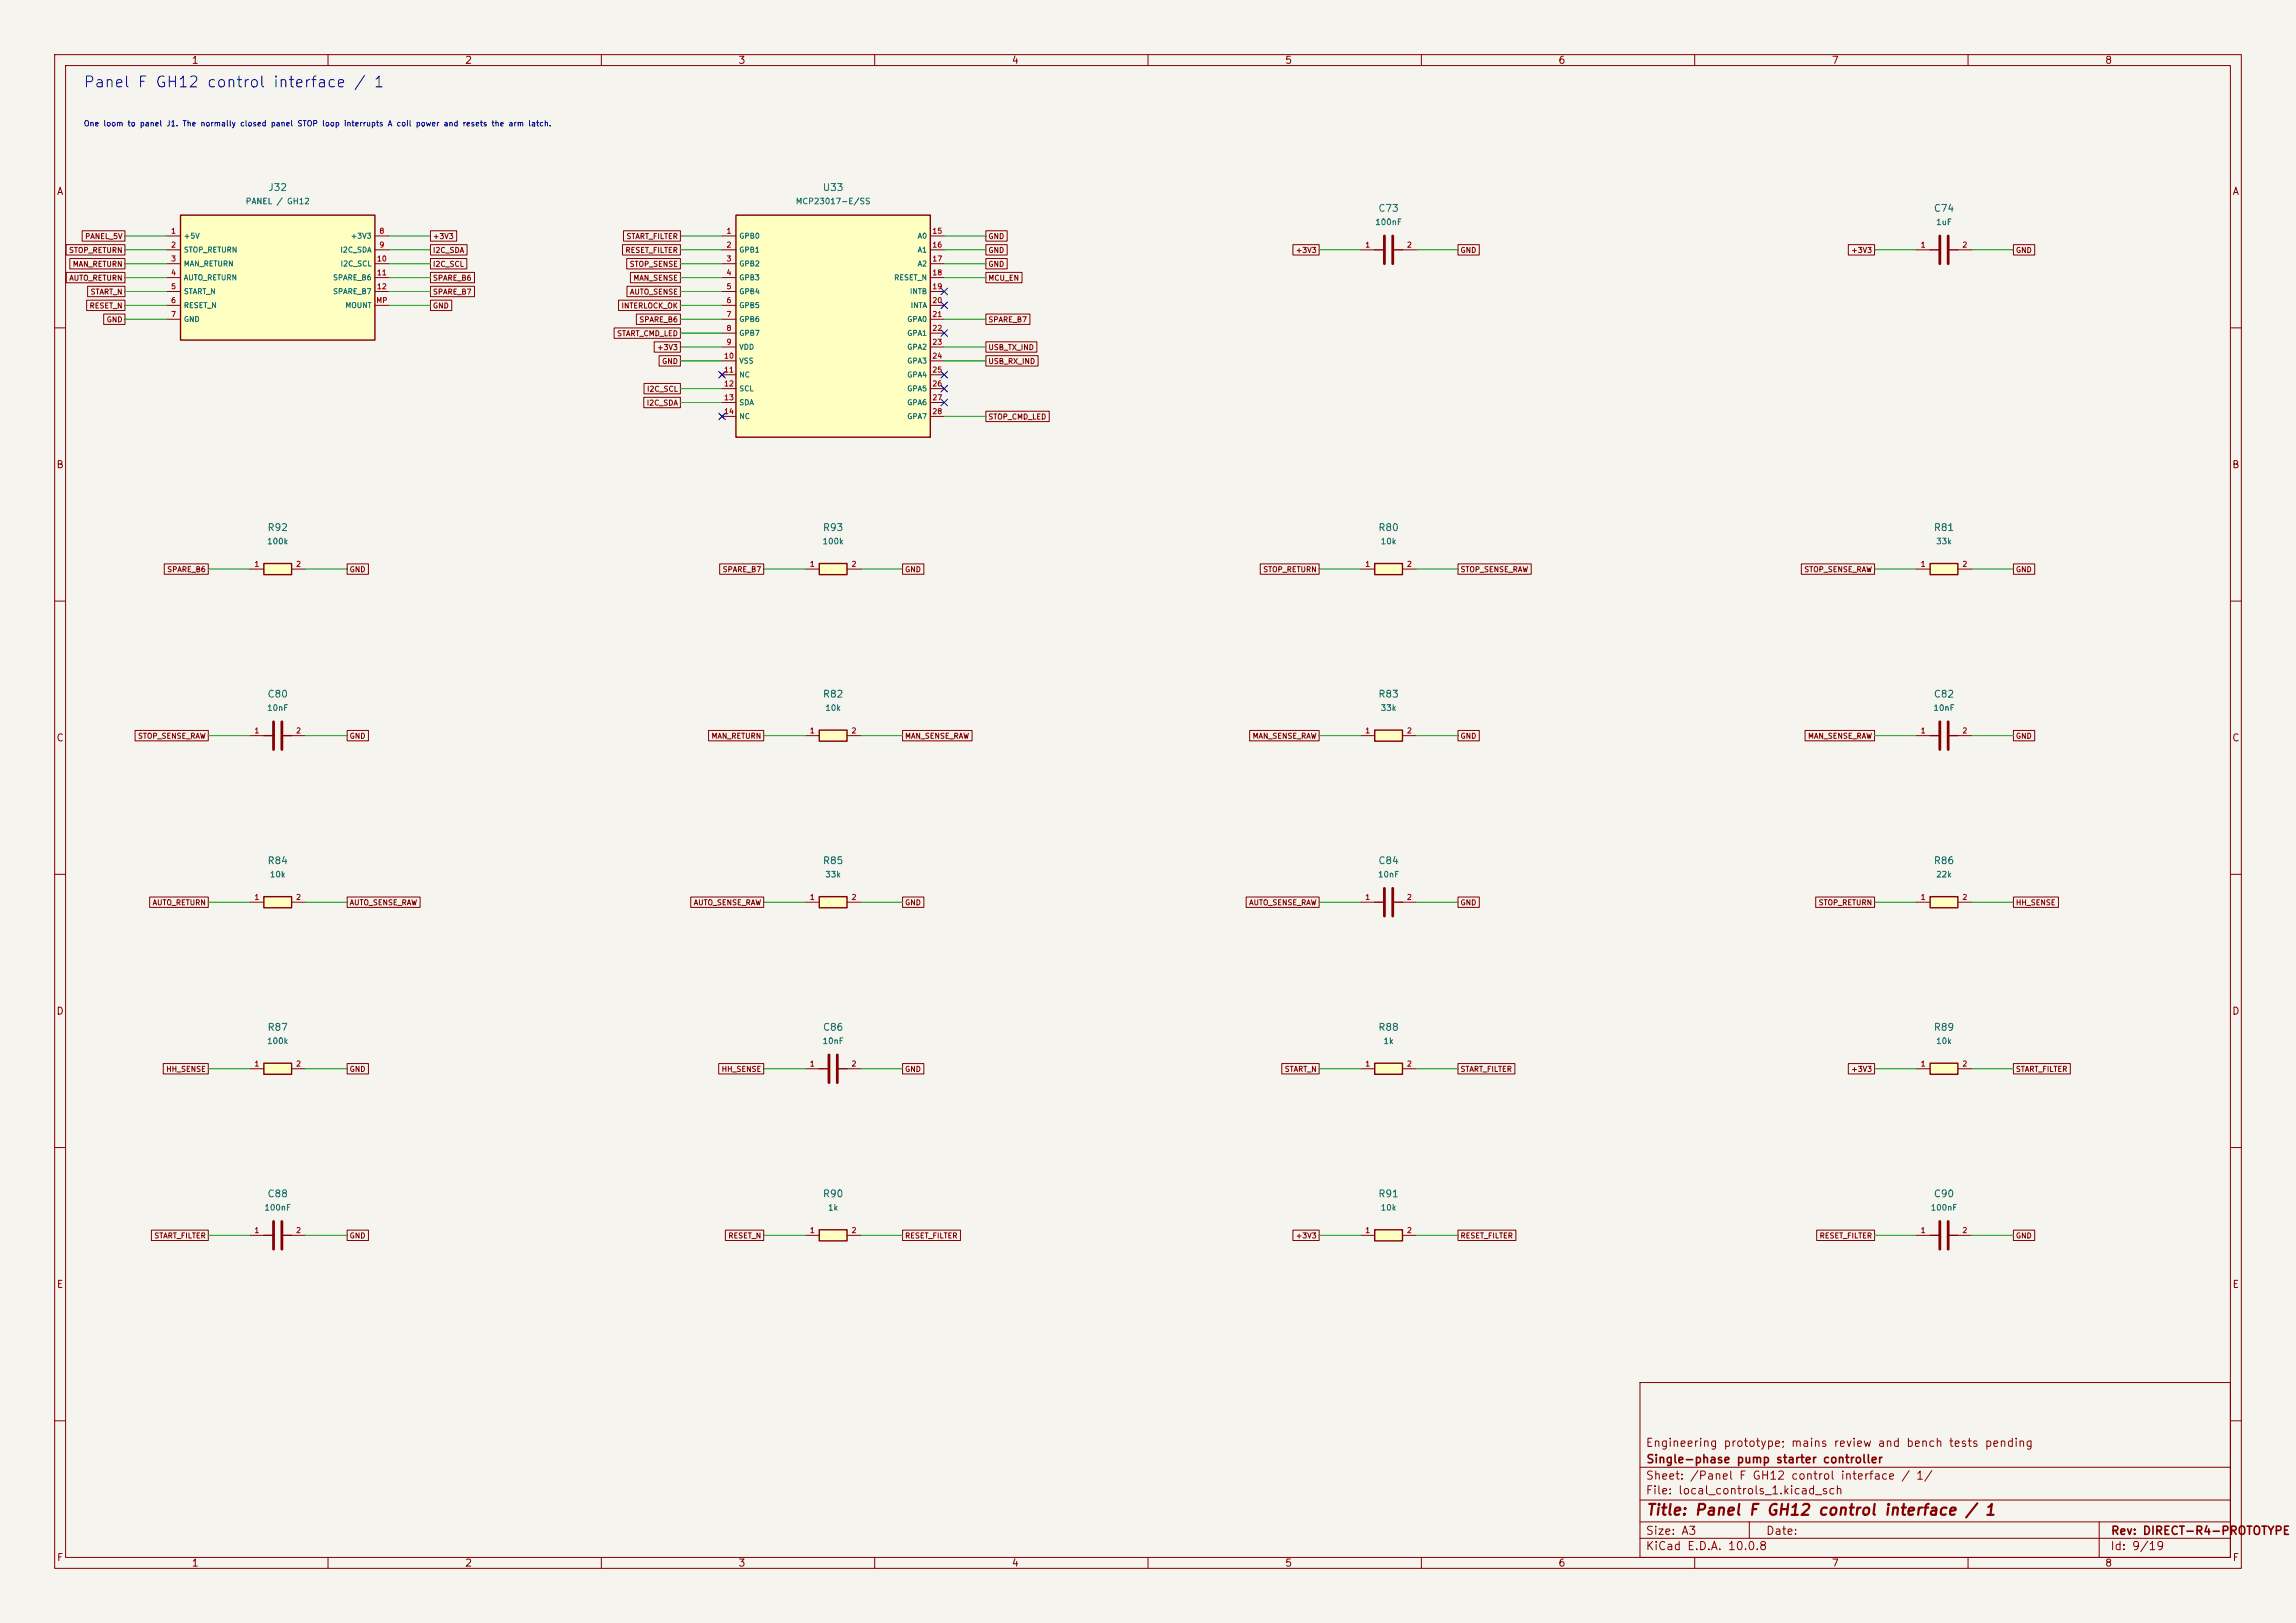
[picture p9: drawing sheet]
<svg xmlns="http://www.w3.org/2000/svg" width="420mm" height="297mm" viewBox="0 0 420 297" stroke-linecap="round" stroke-linejoin="round" font-family="sans-serif">
<defs><g id="words">
<text font-size="2" fill="#0000c2" x="15.1" y="16.5">Panel F GH12 control interface / 1</text>
<text font-size="2" fill="#840000" x="301" y="277.8">Title: Panel F GH12 control interface / 1</text>
<g font-size="1.5" fill="#840000">
<text x="300.9" y="265.1">Engineering prototype; mains review and bench tests pending</text>
<text x="301" y="268.1">Single-phase pump starter controller</text>
<text x="300.9" y="273.8">File: local_controls_1.kicad_sch</text>
<text x="300.9" y="271.1">Sheet: /Panel F GH12 control interface / 1/</text>
<text x="300.9" y="281.2">Size: A3</text>
<text x="322.9" y="281.2">Date:</text>
<text x="386" y="281.2">Rev: DIRECT-R4-PROTOTYPE</text>
<text x="300.9" y="284">KiCad E.D.A. 10.0.8</text>
<text x="385.9" y="284">Id: 9/19</text>
</g>
<g font-size="1.3" fill="#840000">
<text x="35" y="12">1</text>
<text x="85" y="12">2</text>
<text x="135" y="12">3</text>
<text x="185" y="12">4</text>
<text x="235" y="12">5</text>
<text x="285" y="12">6</text>
<text x="335" y="12">7</text>
<text x="385" y="12">8</text>
<text x="10.3" y="36">A</text>
<text x="408.3" y="36">A</text>
<text x="10.2" y="86">B</text>
<text x="408.2" y="86">B</text>
<text x="10.2" y="136">C</text>
<text x="408.2" y="136">C</text>
<text x="10.2" y="186">D</text>
<text x="408.2" y="186">D</text>
<text x="10.3" y="236">E</text>
<text x="408.3" y="236">E</text>
<text x="10.3" y="286">F</text>
<text x="35" y="287">1</text>
<text x="85" y="287">2</text>
<text x="135" y="287">3</text>
<text x="185" y="287">4</text>
<text x="235" y="287">5</text>
<text x="285" y="287">6</text>
<text x="335" y="287">7</text>
<text x="385" y="287">8</text>
<text x="408.3" y="286">F</text>
</g>
<g font-size="1.3" fill="#006464">
<text x="49" y="35.3">J32</text>
<text x="150.4" y="35.3">U33</text>
<text x="252" y="39.1">C73</text>
<text x="353.6" y="39.1">C74</text>
<text x="48.8" y="97.5">R92</text>
<text x="150.4" y="97.5">R93</text>
<text x="252" y="97.5">R80</text>
<text x="353.6" y="97.5">R81</text>
<text x="48.8" y="128">C80</text>
<text x="150.4" y="128">R82</text>
<text x="252" y="128">R83</text>
<text x="353.6" y="128">C82</text>
<text x="48.8" y="158.4">R84</text>
<text x="150.4" y="158.4">R85</text>
<text x="252" y="158.4">C84</text>
<text x="353.6" y="158.4">R86</text>
<text x="48.8" y="188.9">R87</text>
<text x="150.4" y="188.9">C86</text>
<text x="252" y="188.9">R88</text>
<text x="353.6" y="188.9">R89</text>
<text x="48.8" y="219.4">C88</text>
<text x="150.4" y="219.4">R90</text>
<text x="252" y="219.4">R91</text>
<text x="353.6" y="219.4">C90</text>
</g>
<g font-size="1.1" fill="#006464">
<text x="44.8" y="37.6">PANEL / GH12</text>
<text x="145.5" y="37.6">MCP23017-E/SS</text>
<text x="251.5" y="41.4">100nF</text>
<text x="354.1" y="41.4">1uF</text>
<text x="48.8" y="99.9">100k</text>
<text x="150.4" y="99.9">100k</text>
<text x="252.5" y="99.9">10k</text>
<text x="354.1" y="99.9">33k</text>
<text x="48.8" y="130.3">10nF</text>
<text x="150.9" y="130.3">10k</text>
<text x="252.5" y="130.3">33k</text>
<text x="353.6" y="130.3">10nF</text>
<text x="49.3" y="160.8">10k</text>
<text x="150.9" y="160.8">33k</text>
<text x="252" y="160.8">10nF</text>
<text x="354.1" y="160.8">22k</text>
<text x="48.8" y="191.3">100k</text>
<text x="150.4" y="191.3">10nF</text>
<text x="253" y="191.3">1k</text>
<text x="354.1" y="191.3">10k</text>
<text x="48.3" y="221.8">100nF</text>
<text x="151.4" y="221.8">1k</text>
<text x="252.5" y="221.8">10k</text>
<text x="353.1" y="221.8">100nF</text>
</g>
<text font-size="1" fill="#0000c2" x="15.2" y="23.4">One loom to panel J1. The normally closed panel STOP loop interrupts A coil power and resets the arm latch.</text>
<g font-size="1" fill="#840000">
<text x="12.5" y="46.5">STOP_RETURN</text>
<text x="15.5" y="44">PANEL_5V</text>
<text x="79.1" y="46.5">I2C_SDA</text>
<text x="79.1" y="44">+3V3</text>
<text x="114.3" y="46.5">RESET_FILTER</text>
<text x="114.5" y="44">START_FILTER</text>
<text x="180.7" y="44">GND</text>
<text x="180.7" y="46.5">GND</text>
<text x="236.9" y="46.5">+3V3</text>
<text x="267.1" y="46.5">GND</text>
<text x="338.5" y="46.5">+3V3</text>
<text x="368.7" y="46.5">GND</text>
<text x="12.6" y="51.6">AUTO_RETURN</text>
<text x="13.2" y="49">MAN_RETURN</text>
<text x="79.1" y="51.6">SPARE_B6</text>
<text x="79.1" y="49">I2C_SCL</text>
<text x="115.1" y="49">STOP_SENSE</text>
<text x="115.8" y="51.6">MAN_SENSE</text>
<text x="180.7" y="49">GND</text>
<text x="180.7" y="51.6">MCU_EN</text>
<text x="16.3" y="56.7">RESET_N</text>
<text x="16.5" y="54.1">START_N</text>
<text x="19.4" y="59.2">GND</text>
<text x="79.1" y="54.1">SPARE_B7</text>
<text x="79.1" y="56.7">GND</text>
<text x="113.6" y="56.7">INTERLOCK_OK</text>
<text x="115.1" y="54.1">AUTO_SENSE</text>
<text x="116.9" y="59.2">SPARE_B6</text>
<text x="180.7" y="59.2">SPARE_B7</text>
<text x="112.8" y="61.7">START_CMD_LED</text>
<text x="120.1" y="64.3">+3V3</text>
<text x="180.7" y="64.3">USB_TX_IND</text>
<text x="118.3" y="71.9">I2C_SCL</text>
<text x="121" y="66.8">GND</text>
<text x="180.7" y="66.8">USB_RX_IND</text>
<text x="118.2" y="74.4">I2C_SDA</text>
<text x="180.7" y="77">STOP_CMD_LED</text>
<text x="30.5" y="104.9">SPARE_B6</text>
<text x="63.9" y="104.9">GND</text>
<text x="132.1" y="104.9">SPARE_B7</text>
<text x="165.5" y="104.9">GND</text>
<text x="231" y="104.9">STOP_RETURN</text>
<text x="267.1" y="104.9">STOP_SENSE_RAW</text>
<text x="330" y="104.9">STOP_SENSE_RAW</text>
<text x="368.7" y="104.9">GND</text>
<text x="25.2" y="135.4">STOP_SENSE_RAW</text>
<text x="63.9" y="135.4">GND</text>
<text x="130.1" y="135.4">MAN_RETURN</text>
<text x="165.5" y="135.4">MAN_SENSE_RAW</text>
<text x="229" y="135.4">MAN_SENSE_RAW</text>
<text x="267.1" y="135.4">GND</text>
<text x="330.6" y="135.4">MAN_SENSE_RAW</text>
<text x="368.7" y="135.4">GND</text>
<text x="27.8" y="165.9">AUTO_RETURN</text>
<text x="63.9" y="165.9">AUTO_SENSE_RAW</text>
<text x="126.8" y="165.9">AUTO_SENSE_RAW</text>
<text x="165.5" y="165.9">GND</text>
<text x="228.4" y="165.9">AUTO_SENSE_RAW</text>
<text x="267.1" y="165.9">GND</text>
<text x="332.6" y="165.9">STOP_RETURN</text>
<text x="368.7" y="165.9">HH_SENSE</text>
<text x="30.3" y="196.4">HH_SENSE</text>
<text x="63.9" y="196.4">GND</text>
<text x="131.9" y="196.4">HH_SENSE</text>
<text x="165.5" y="196.4">GND</text>
<text x="234.9" y="196.4">START_N</text>
<text x="267.1" y="196.4">START_FILTER</text>
<text x="338.5" y="196.4">+3V3</text>
<text x="368.7" y="196.4">START_FILTER</text>
<text x="28.1" y="226.8">START_FILTER</text>
<text x="63.9" y="226.8">GND</text>
<text x="133.1" y="226.8">RESET_N</text>
<text x="165.5" y="226.8">RESET_FILTER</text>
<text x="236.9" y="226.8">+3V3</text>
<text x="267.1" y="226.8">RESET_FILTER</text>
<text x="332.8" y="226.8">RESET_FILTER</text>
<text x="368.7" y="226.8">GND</text>
</g>
<g font-size="1" fill="#a90000">
<text x="31.2" y="43">1</text>
<text x="31.2" y="45.5">2</text>
<text x="69.3" y="43">8</text>
<text x="69.3" y="45.5">9</text>
<text x="132.8" y="43">1</text>
<text x="132.8" y="45.5">2</text>
<text x="170.5" y="43">15</text>
<text x="170.5" y="45.5">16</text>
<text x="249.6" y="45.5">1</text>
<text x="257.3" y="45.5">2</text>
<text x="351.2" y="45.5">1</text>
<text x="358.9" y="45.5">2</text>
<text x="31.2" y="48.1">3</text>
<text x="31.2" y="50.6">4</text>
<text x="31.2" y="53.1">5</text>
<text x="68.9" y="48.1">10</text>
<text x="68.9" y="50.6">11</text>
<text x="68.9" y="53.1">12</text>
<text x="132.8" y="48.1">3</text>
<text x="132.8" y="50.6">4</text>
<text x="132.8" y="53.1">5</text>
<text x="170.5" y="48.1">17</text>
<text x="170.5" y="50.6">18</text>
<text x="170.5" y="53.1">19</text>
<text x="31.2" y="55.7">6</text>
<text x="31.2" y="58.2">7</text>
<text x="68.7" y="55.7">MP</text>
<text x="132.8" y="55.7">6</text>
<text x="132.8" y="58.2">7</text>
<text x="170.5" y="55.7">20</text>
<text x="170.5" y="58.2">21</text>
<text x="132.4" y="65.8">10</text>
<text x="132.8" y="60.8">8</text>
<text x="132.8" y="63.3">9</text>
<text x="170.5" y="60.8">22</text>
<text x="170.5" y="63.3">23</text>
<text x="170.5" y="65.8">24</text>
<text x="132.4" y="68.4">11</text>
<text x="132.4" y="70.9">12</text>
<text x="170.5" y="68.4">25</text>
<text x="170.5" y="70.9">26</text>
<text x="132.4" y="73.5">13</text>
<text x="132.4" y="76">14</text>
<text x="170.5" y="73.5">27</text>
<text x="170.5" y="76">28</text>
<text x="46.4" y="103.9">1</text>
<text x="54.1" y="103.9">2</text>
<text x="148" y="103.9">1</text>
<text x="155.7" y="103.9">2</text>
<text x="249.6" y="103.9">1</text>
<text x="257.3" y="103.9">2</text>
<text x="351.2" y="103.9">1</text>
<text x="358.9" y="103.9">2</text>
<text x="46.4" y="134.4">1</text>
<text x="54.1" y="134.4">2</text>
<text x="148" y="134.4">1</text>
<text x="155.7" y="134.4">2</text>
<text x="249.6" y="134.4">1</text>
<text x="257.3" y="134.4">2</text>
<text x="351.2" y="134.4">1</text>
<text x="358.9" y="134.4">2</text>
<text x="46.4" y="164.9">1</text>
<text x="54.1" y="164.9">2</text>
<text x="148" y="164.9">1</text>
<text x="155.7" y="164.9">2</text>
<text x="249.6" y="164.9">1</text>
<text x="257.3" y="164.9">2</text>
<text x="351.2" y="164.9">1</text>
<text x="358.9" y="164.9">2</text>
<text x="46.4" y="195.4">1</text>
<text x="54.1" y="195.4">2</text>
<text x="148" y="195.4">1</text>
<text x="155.7" y="195.4">2</text>
<text x="249.6" y="195.4">1</text>
<text x="257.3" y="195.4">2</text>
<text x="351.2" y="195.4">1</text>
<text x="358.9" y="195.4">2</text>
<text x="46.4" y="225.9">1</text>
<text x="54.1" y="225.9">2</text>
<text x="148" y="225.9">1</text>
<text x="155.7" y="225.9">2</text>
<text x="249.6" y="225.9">1</text>
<text x="257.3" y="225.9">2</text>
<text x="351.2" y="225.9">1</text>
<text x="358.9" y="225.9">2</text>
</g>
<g font-size="1" fill="#006464">
<text x="33.5" y="43.9">+5V</text>
<text x="33.5" y="46.4">STOP_RETURN</text>
<text x="62.2" y="46.4">I2C_SDA</text>
<text x="64.1" y="43.9">+3V3</text>
<text x="135.1" y="43.9">GPB0</text>
<text x="135.1" y="46.4">GPB1</text>
<text x="167.8" y="43.9">A0</text>
<text x="167.8" y="46.4">A1</text>
<text x="33.5" y="49">MAN_RETURN</text>
<text x="33.5" y="51.5">AUTO_RETURN</text>
<text x="60.8" y="51.5">SPARE_B6</text>
<text x="62.2" y="49">I2C_SCL</text>
<text x="135.1" y="49">GPB2</text>
<text x="135.1" y="51.5">GPB3</text>
<text x="163.5" y="51.5">RESET_N</text>
<text x="167.8" y="49">A2</text>
<text x="33.5" y="54.1">START_N</text>
<text x="33.5" y="56.6">RESET_N</text>
<text x="33.5" y="59.1">GND</text>
<text x="60.8" y="54.1">SPARE_B7</text>
<text x="63.1" y="56.6">MOUNT</text>
<text x="135.1" y="54.1">GPB4</text>
<text x="135.1" y="56.6">GPB5</text>
<text x="135.1" y="59.1">GPB6</text>
<text x="165.9" y="59.1">GPA0</text>
<text x="166.4" y="54.1">INTB</text>
<text x="166.5" y="56.6">INTA</text>
<text x="135.1" y="61.7">GPB7</text>
<text x="135.1" y="64.2">VDD</text>
<text x="165.9" y="61.7">GPA1</text>
<text x="165.9" y="64.2">GPA2</text>
<text x="135.1" y="66.8">VSS</text>
<text x="135.1" y="69.3">NC</text>
<text x="135.1" y="71.8">SCL</text>
<text x="165.9" y="66.8">GPA3</text>
<text x="165.9" y="69.3">GPA4</text>
<text x="165.9" y="71.8">GPA5</text>
<text x="135.1" y="74.4">SDA</text>
<text x="135.1" y="76.9">NC</text>
<text x="165.9" y="74.4">GPA6</text>
<text x="165.9" y="76.9">GPA7</text>
</g>
</g></defs>
<path d="M0 0h420v297h-420z" fill="#f5f4ef" stroke="#f5f4ef" stroke-width=".18"/>
<g fill="none" stroke="#840000" stroke-width=".18">
<path d="M10 10h400v277h-400zM12 12h396v273h-396zM60 10v2M110 10v2M160 10v2M210 10v2M260 10v2M310 10v2M360 10v2M248.9 45.7h2.6M256.5 45.7h2.6M350.5 45.7h2.6"/>
<path d="M358.1 45.7h2.6M10 60h2M408 60h2M10 110h2M408 110h2M350.5 134.6h2.6M358.1 134.6h2.6M10 160h2M408 160h2M10 210h2M408 210h2M300 253h108v32h-108z"/>
<path d="M10 260h2M300 278.5h108M300 274.5h108M300 268.5h108M320 278.5v3M384 278.5v6.5M408 260h2M60 285v2M110 285v2M160 285v2M210 285v2M260 285v2"/>
<path d="M300 281.5h108M310 285v2M360 285v2"/>
</g>
<path d="M251.5 45.7h1.7M254.8 45.7h1.7M353.1 45.7h1.7M356.4 45.7h1.7M353.1 134.6h1.7M356.4 134.6h1.7" fill="none" stroke="#840000" stroke-width=".25"/>
<path d="M253.2 43.2v5.1M254.8 43.2v5.1M354.8 43.2v5.1M356.4 43.2v5.1M354.8 132.1v5.1M356.4 132.1v5.1" fill="none" stroke="#840000" stroke-width=".51"/>
<path d="M251.5 225h5v2.1h-5z" fill="#ffffc2"/>
<path d="M251.5 225h5v2.1h-5z" fill="none" stroke="#840000" stroke-width=".25"/>
<path d="M248.9 226.1h2.6M256.5 226.1h2.6" fill="none" stroke="#840000" stroke-width=".18"/>
<path d="M353.1 164.1h5v2h-5z" fill="#ffffc2"/>
<path d="M353.1 164.1h5v2h-5z" fill="none" stroke="#840000" stroke-width=".25"/>
<path d="M350.5 165.1h2.6M358.1 165.1h2.6" fill="none" stroke="#840000" stroke-width=".18"/>
<path d="M353.1 194.6h5v2h-5z" fill="#ffffc2"/>
<path d="M353.1 194.6h5v2h-5zM353.1 226.1h1.7M356.4 226.1h1.7" fill="none" stroke="#840000" stroke-width=".25"/>
<path d="M350.5 195.6h2.6M358.1 195.6h2.6M350.5 226.1h2.6M358.1 226.1h2.6" fill="none" stroke="#840000" stroke-width=".18"/>
<path d="M354.8 223.5v5.1M356.4 223.5v5.1" fill="none" stroke="#840000" stroke-width=".51"/>
<path d="M134.6 39.4h35.6v40.6h-35.6z" fill="#ffffc2"/>
<path d="M134.6 39.4h35.6v40.6h-35.6zM149.9 195.6h1.7M153.2 195.6h1.7" fill="none" stroke="#840000" stroke-width=".25"/>
<g fill="none" stroke="#840000" stroke-width=".18">
<path d="M132.1 43.2h2.5M132.1 45.7h2.5M132.1 48.3h2.5M132.1 50.8h2.5M132.1 53.3h2.5M132.1 55.9h2.5M132.1 58.4h2.5M170.2 43.2h2.5M170.2 45.7h2.5M170.2 48.3h2.5M170.2 50.8h2.5M170.2 53.3h2.5"/>
<path d="M170.2 55.9h2.5M170.2 58.4h2.5M131.7 68.2l.8 .8M131.7 75.8l.8 .8M132.1 61h2.5M132.1 63.5h2.5M132.1 66h2.5M132.1 68.6h2.5M132.1 71.1h2.5M132.1 73.7h2.5M132.1 76.2h2.5M132.5 68.2l-.8 .8"/>
<path d="M132.5 75.8l-.8 .8M170.2 61h2.5M170.2 63.5h2.5M170.2 66h2.5M170.2 68.6h2.5M170.2 71.1h2.5M170.2 73.7h2.5M170.2 76.2h2.5M147.3 195.6h2.6M154.9 195.6h2.6"/>
</g>
<path d="M151.6 193v5.1M153.2 193v5.1" fill="none" stroke="#840000" stroke-width=".51"/>
<path d="M251.5 194.6h5v2h-5z" fill="#ffffc2"/>
<path d="M251.5 194.6h5v2h-5z" fill="none" stroke="#840000" stroke-width=".25"/>
<path d="M248.9 195.6h2.6M256.5 195.6h2.6" fill="none" stroke="#840000" stroke-width=".18"/>
<path d="M149.9 225h5v2.1h-5z" fill="#ffffc2"/>
<path d="M48.3 226.1h1.7M51.6 226.1h1.7M149.9 225h5v2.1h-5z" fill="none" stroke="#840000" stroke-width=".25"/>
<path d="M45.7 226.1h2.6M53.3 226.1h2.6M147.3 226.1h2.6M154.9 226.1h2.6" fill="none" stroke="#840000" stroke-width=".18"/>
<path d="M50 223.5v5.1M51.6 223.5v5.1" fill="none" stroke="#840000" stroke-width=".51"/>
<path d="M149.9 133.6h5v2h-5z" fill="#ffffc2"/>
<path d="M149.9 133.6h5v2h-5z" fill="none" stroke="#840000" stroke-width=".25"/>
<path d="M147.3 134.6h2.6M154.9 134.6h2.6" fill="none" stroke="#840000" stroke-width=".18"/>
<path d="M48.3 194.6h5v2h-5z" fill="#ffffc2"/>
<path d="M251.5 165.1h1.7M254.8 165.1h1.7M48.3 194.6h5v2h-5z" fill="none" stroke="#840000" stroke-width=".25"/>
<path d="M248.9 165.1h2.6M256.5 165.1h2.6M45.7 195.6h2.6M53.3 195.6h2.6" fill="none" stroke="#840000" stroke-width=".18"/>
<path d="M253.2 162.6v5M254.8 162.6v5" fill="none" stroke="#840000" stroke-width=".51"/>
<path d="M353.1 103.1h5v2.1h-5z" fill="#ffffc2"/>
<path d="M353.1 103.1h5v2.1h-5z" fill="none" stroke="#840000" stroke-width=".25"/>
<path d="M350.5 104.1h2.6M358.1 104.1h2.6" fill="none" stroke="#840000" stroke-width=".18"/>
<path d="M149.9 164.1h5v2h-5z" fill="#ffffc2"/>
<path d="M149.9 164.1h5v2h-5z" fill="none" stroke="#840000" stroke-width=".25"/>
<path d="M147.3 165.1h2.6M154.9 165.1h2.6" fill="none" stroke="#840000" stroke-width=".18"/>
<path d="M48.3 164.1h5v2h-5z" fill="#ffffc2"/>
<path d="M48.3 164.1h5v2h-5z" fill="none" stroke="#840000" stroke-width=".25"/>
<path d="M45.7 165.1h2.6M53.3 165.1h2.6" fill="none" stroke="#840000" stroke-width=".18"/>
<path d="M251.5 133.6h5v2h-5z" fill="#ffffc2"/>
<path d="M251.5 133.6h5v2h-5z" fill="none" stroke="#840000" stroke-width=".25"/>
<path d="M248.9 134.6h2.6M256.5 134.6h2.6" fill="none" stroke="#840000" stroke-width=".18"/>
<path d="M149.9 103.1h5v2.1h-5z" fill="#ffffc2"/>
<path d="M149.9 103.1h5v2.1h-5zM48.3 134.6h1.7M51.6 134.6h1.7" fill="none" stroke="#840000" stroke-width=".25"/>
<path d="M147.3 104.1h2.6M154.9 104.1h2.6M45.7 134.6h2.6M53.3 134.6h2.6" fill="none" stroke="#840000" stroke-width=".18"/>
<path d="M50 132.1v5.1M51.6 132.1v5.1" fill="none" stroke="#840000" stroke-width=".51"/>
<path d="M251.5 103.1h5v2.1h-5z" fill="#ffffc2"/>
<path d="M251.5 103.1h5v2.1h-5z" fill="none" stroke="#840000" stroke-width=".25"/>
<path d="M248.9 104.1h2.6M256.5 104.1h2.6" fill="none" stroke="#840000" stroke-width=".18"/>
<path d="M33 39.4h35.6v22.8h-35.6z" fill="#ffffc2"/>
<path d="M33 39.4h35.6v22.8h-35.6z" fill="none" stroke="#840000" stroke-width=".25"/>
<g fill="none" stroke="#840000" stroke-width=".18">
<path d="M30.5 43.2h2.5M30.5 45.7h2.5M30.5 48.3h2.5M30.5 50.8h2.5M30.5 53.3h2.5M30.5 55.9h2.5M30.5 58.4h2.5M68.6 43.2h2.5M68.6 45.7h2.5M68.6 48.3h2.5M68.6 50.8h2.5M68.6 53.3h2.5"/>
<path d="M68.6 55.9h2.5"/>
</g>
<path d="M48.3 103.1h5v2.1h-5z" fill="#ffffc2"/>
<path d="M48.3 103.1h5v2.1h-5z" fill="none" stroke="#840000" stroke-width=".25"/>
<g fill="none" stroke="#840000" stroke-width=".18">
<path d="M12.1 44.8h10.8v1.9h-10.8zM12.1 49.8h10.8v2h-10.8zM12.8 47.3h10.1v1.9h-10.1zM15 42.2h7.9v1.9h-7.9zM15.8 54.9h7.1v1.9h-7.1zM16 52.4h6.9v1.9h-6.9zM19 57.5h3.9v1.9h-3.9zM78.7 49.8h8.1v2h-8.1zM78.7 52.4h8.1v1.9h-8.1zM78.7 54.9h3.9v1.9h-3.9zM78.7 44.8h6.7v1.9h-6.7zM78.7 42.2h4.8v1.9h-4.8z"/>
<path d="M78.7 47.3h6.7v1.9h-6.7zM113.1 54.9h11.4v1.9h-11.4zM113.9 44.8h10.6v1.9h-10.6zM114.1 42.2h10.4v1.9h-10.4zM114.6 47.3h9.9v1.9h-9.9zM114.7 52.4h9.8v1.9h-9.8zM115.3 49.8h9.2v2h-9.2zM116.4 57.5h8.1v1.9h-8.1zM180.3 42.2h3.9v1.9h-3.9zM180.3 44.8h3.9v1.9h-3.9zM180.3 47.3h3.9v1.9h-3.9zM180.3 49.8h6.6v2h-6.6z"/>
<path d="M180.3 57.5h8.1v1.9h-8.1zM236.5 44.8h4.8v1.9h-4.8zM266.7 44.8h3.9v1.9h-3.9zM338.1 44.8h4.8v1.9h-4.8zM368.3 44.8h3.9v1.9h-3.9zM112.3 60h12.2v1.9h-12.2zM117.8 72.7h6.7v1.9h-6.7zM117.8 70.2h6.7v1.9h-6.7zM119.7 62.5h4.8v2h-4.8zM120.6 65.1h3.9v1.9h-3.9zM180.3 62.5h9.4v2h-9.4zM180.3 65.1h9.6v1.9h-9.6z"/>
<path d="M180.3 75.2h11.6v2h-11.6zM30 103.2h8.1v1.9h-8.1zM45.7 104.1h2.6M53.3 104.1h2.6M63.5 103.2h3.9v1.9h-3.9zM131.6 103.2h8.1v1.9h-8.1zM165.1 103.2h3.9v1.9h-3.9zM230.5 103.2h10.8v1.9h-10.8zM266.7 103.2h13.4v1.9h-13.4zM329.5 103.2h13.4v1.9h-13.4zM368.3 103.2h3.9v1.9h-3.9zM24.7 133.7h13.4v1.9h-13.4z"/>
<path d="M63.5 133.7h3.9v1.9h-3.9zM129.6 133.7h10.1v1.9h-10.1zM165.1 133.7h12.7v1.9h-12.7zM228.6 133.7h12.7v1.9h-12.7zM266.7 133.7h3.9v1.9h-3.9zM330.2 133.7h12.7v1.9h-12.7zM368.3 133.7h3.9v1.9h-3.9zM27.4 164.1h10.7v2h-10.7zM63.5 164.1h13.3v2h-13.3zM126.4 164.1h13.3v2h-13.3zM165.1 164.1h3.9v2h-3.9zM228 164.1h13.3v2h-13.3z"/>
<path d="M266.7 164.1h3.9v2h-3.9zM332.1 164.1h10.8v2h-10.8zM368.3 164.1h8.2v2h-8.2zM29.9 194.6h8.2v1.9h-8.2zM63.5 194.6h3.9v1.9h-3.9zM131.5 194.6h8.2v1.9h-8.2zM165.1 194.6h3.9v1.9h-3.9zM234.5 194.6h6.8v1.9h-6.8zM266.7 194.6h10.4v1.9h-10.4zM338.1 194.6h4.8v1.9h-4.8zM368.3 194.6h10.4v1.9h-10.4zM27.7 225.1h10.4v1.9h-10.4z"/>
<path d="M63.5 225.1h3.9v1.9h-3.9zM132.7 225.1h7v1.9h-7zM165.1 225.1h10.6v1.9h-10.6zM236.5 225.1h4.8v1.9h-4.8zM266.7 225.1h10.6v1.9h-10.6zM332.3 225.1h10.6v1.9h-10.6zM368.3 225.1h3.9v1.9h-3.9z"/>
</g>
<g fill="none" stroke="#009600" stroke-width=".18">
<path d="M22.9 50.8h7.6M22.9 58.4h7.6M22.9 43.2h7.6M22.9 45.7h7.6M22.9 53.3h7.6M22.9 55.9h7.6M22.9 48.3h7.6M71.1 50.8h7.6M71.1 43.2h7.6M71.1 45.7h7.6M71.1 53.3h7.6M71.1 55.9h7.6"/>
<path d="M71.1 48.3h7.6M124.5 50.8h7.6M124.5 58.4h7.6M124.5 43.2h7.6M124.5 45.7h7.6M124.5 53.3h7.6M124.5 55.9h7.6M124.5 48.3h7.6M172.7 50.8h7.6M172.7 58.4h7.6M172.7 43.2h7.6M172.7 45.7h7.6"/>
<path d="M172.7 48.3h7.6M241.3 45.7h7.6M259.1 45.7h7.6M342.9 45.7h7.6M360.7 45.7h7.6M124.5 66h7.6M124.5 63.5h7.6M124.5 61h7.6M124.5 71.1h7.6M124.5 73.7h7.6M172.7 76.2h7.6M172.7 66h7.6"/>
<path d="M172.7 63.5h7.6M38.1 104.1h7.6M55.9 104.1h7.6M139.7 104.1h7.6M157.5 104.1h7.6M241.3 104.1h7.6M259.1 104.1h7.6M342.9 104.1h7.6M360.7 104.1h7.6M38.1 134.6h7.6M55.9 134.6h7.6M139.7 134.6h7.6"/>
<path d="M157.5 134.6h7.6M241.3 134.6h7.6M259.1 134.6h7.6M342.9 134.6h7.6M360.7 134.6h7.6M38.1 165.1h7.6M55.9 165.1h7.6M139.7 165.1h7.6M157.5 165.1h7.6M241.3 165.1h7.6M259.1 165.1h7.6M342.9 165.1h7.6"/>
<path d="M360.7 165.1h7.6M38.1 195.6h7.6M55.9 195.6h7.6M139.7 195.6h7.6M157.5 195.6h7.6M241.3 195.6h7.6M259.1 195.6h7.6M342.9 195.6h7.6M360.7 195.6h7.6M38.1 226.1h7.6M55.9 226.1h7.6M139.7 226.1h7.6"/>
<path d="M157.5 226.1h7.6M241.3 226.1h7.6M259.1 226.1h7.6M342.9 226.1h7.6M360.7 226.1h7.6"/>
</g>
<g fill="none" stroke="#000084" stroke-width=".18">
<path d="M172.1 52.7l1.2 1.2M172.1 55.3l1.2 1.2M173.3 52.7l-1.2 1.2M173.3 55.3l-1.2 1.2M131.5 75.6l1.2 1.2M131.5 68l1.2 1.2M132.7 75.6l-1.2 1.2M132.7 68l-1.2 1.2M172.1 60.4l1.2 1.2M172.1 68l1.2 1.2M172.1 70.5l1.2 1.2M172.1 73.1l1.2 1.2"/>
<path d="M173.3 60.4l-1.2 1.2M173.3 68l-1.2 1.2M173.3 70.5l-1.2 1.2M173.3 73.1l-1.2 1.2"/>
</g>
<use href="#words"/>
</svg>
